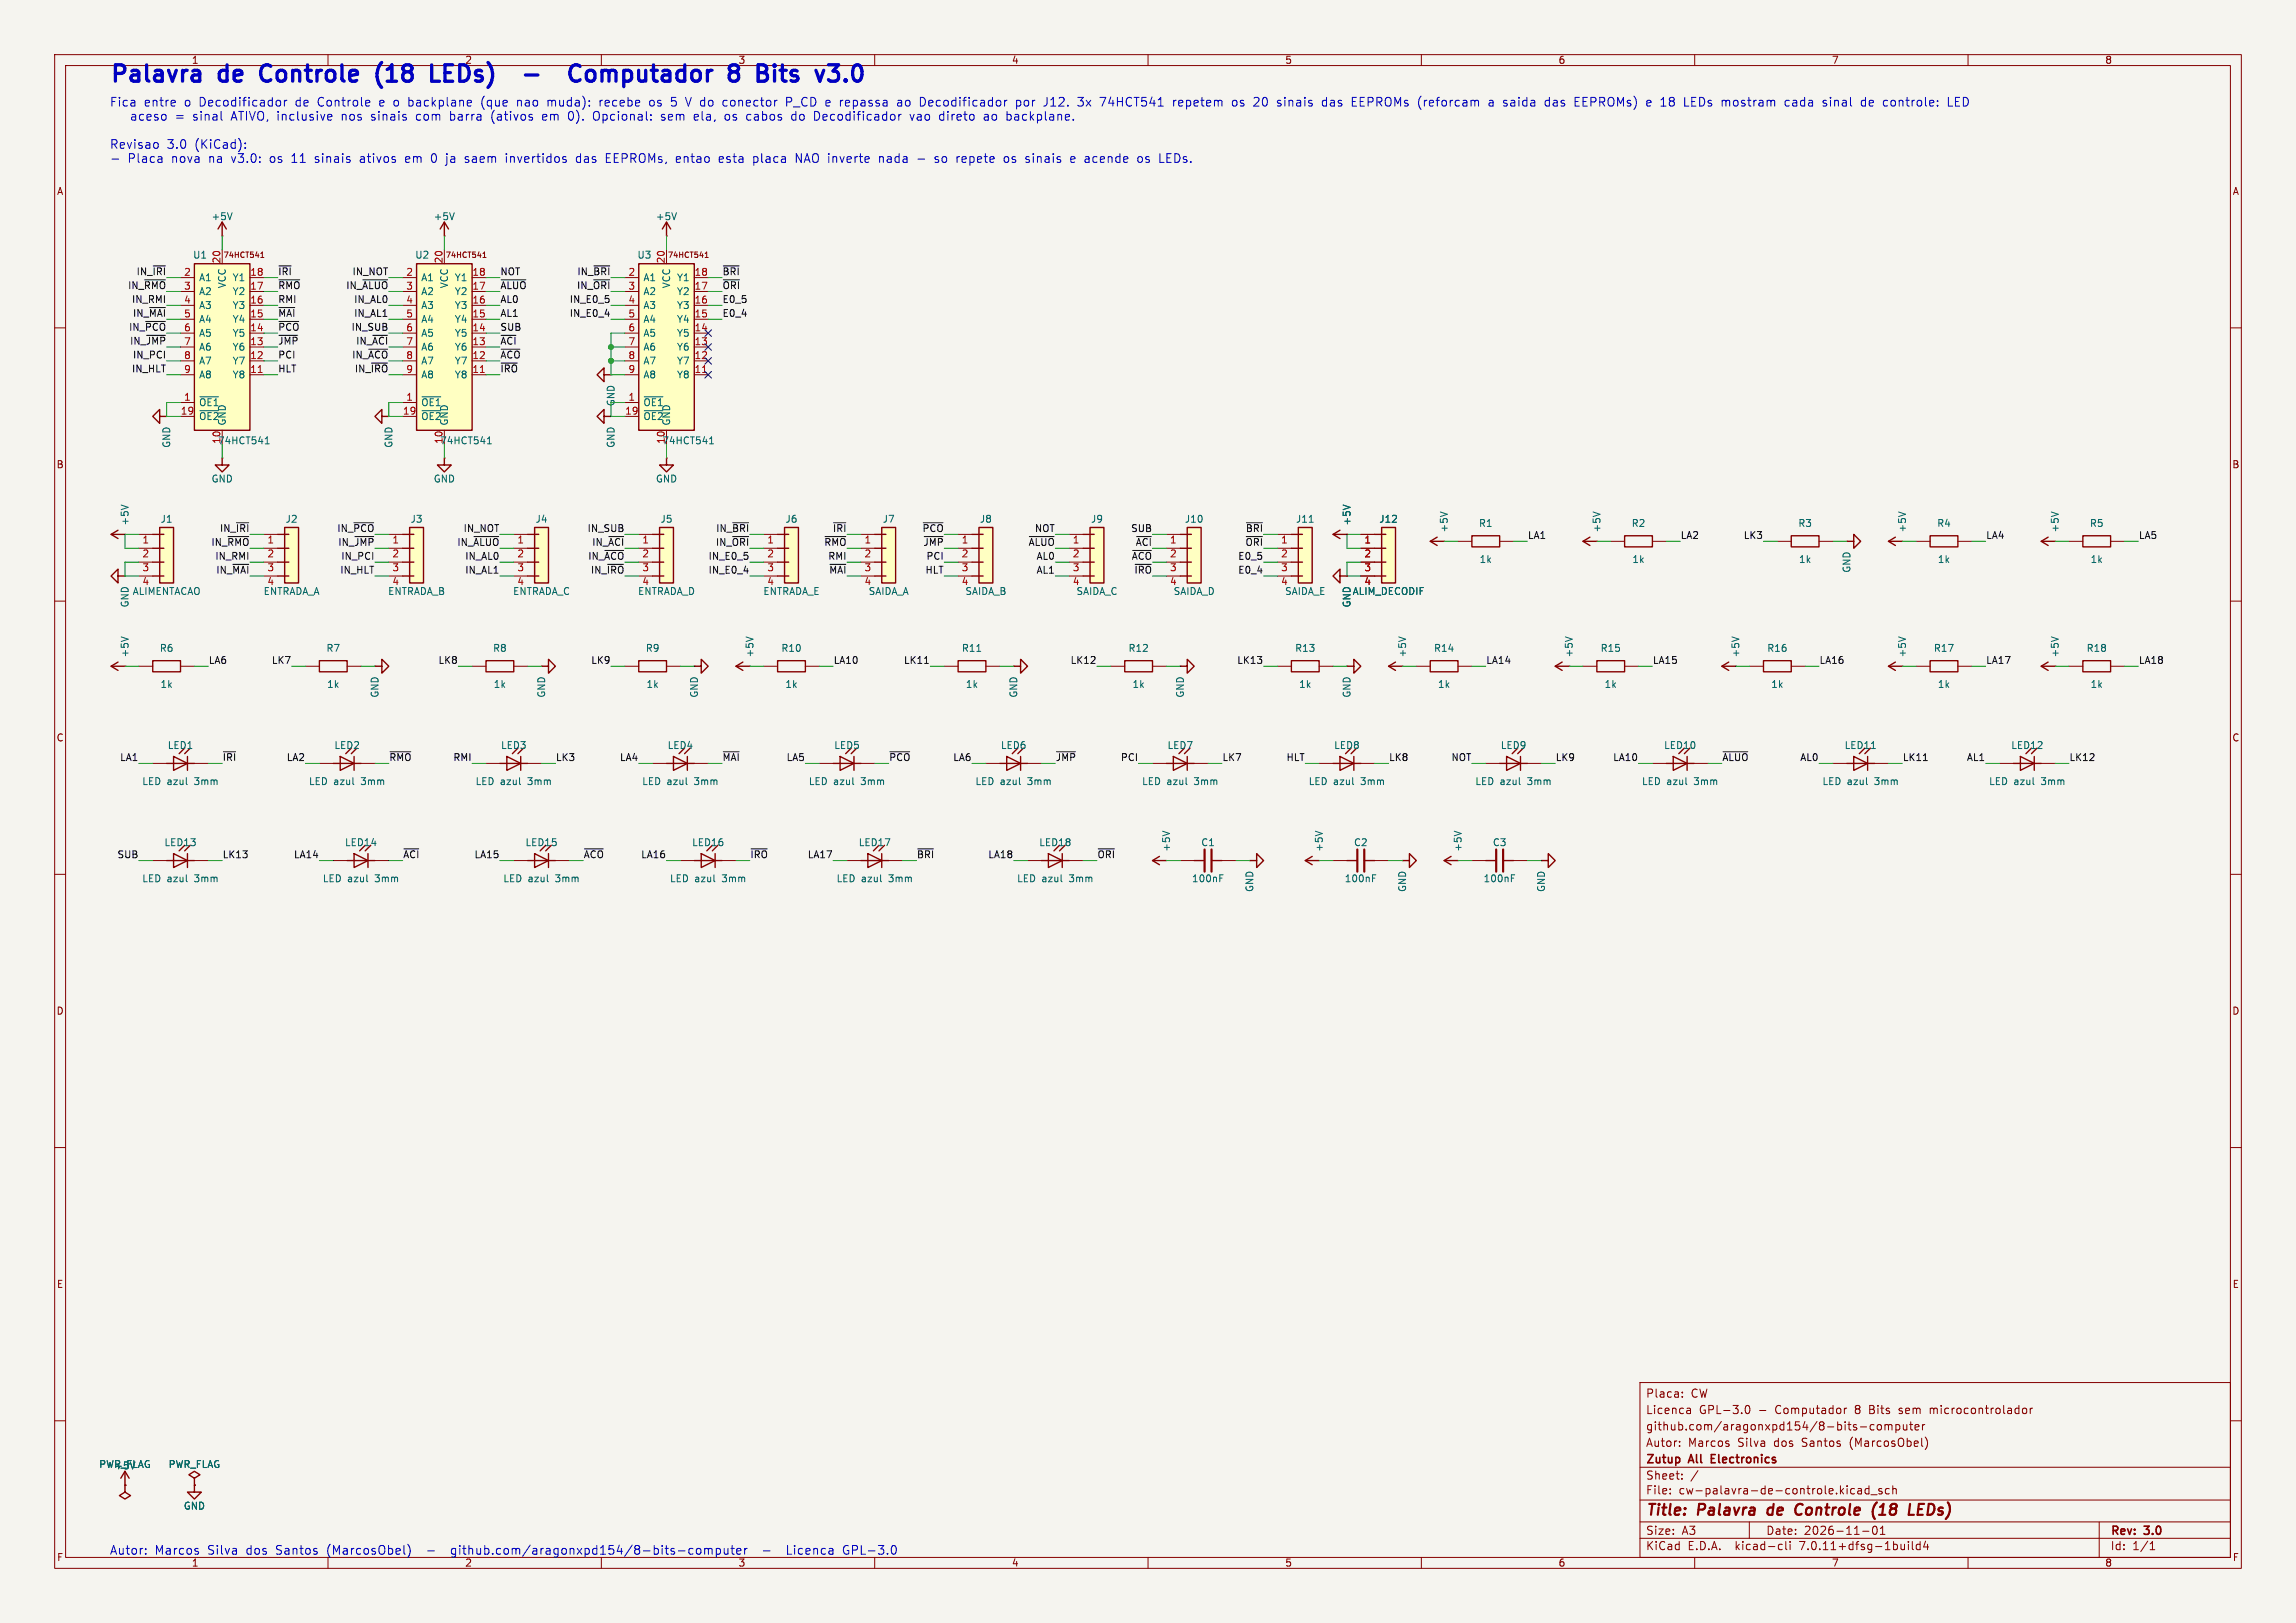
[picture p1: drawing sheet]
<svg xmlns="http://www.w3.org/2000/svg" width="420mm" height="297mm" viewBox="0 0 420 297" stroke-linecap="round" stroke-linejoin="round" font-family="sans-serif">
<defs><g id="words">
<g font-size="4.2" fill="#0000c2">
<text x="20" y="16.6">Palavra</text>
<text x="40.3" y="16.6">de</text>
<text x="49.1" y="16.6">Controle</text>
<text x="71.5" y="16.6">(18</text>
<text x="82.7" y="16.6">LEDs)</text>
<text x="112.9" y="16.6">Computador</text>
<text x="143.2" y="16.6">8</text>
<text x="149.6" y="16.6">Bits</text>
</g>
<g font-size="2.8" fill="#840000">
<text x="301" y="277.9">Title:</text>
<text x="310.6" y="277.9">Palavra</text>
<text x="324.2" y="277.9">de</text>
<text x="330.1" y="277.9">Controle</text>
<text x="344.9" y="277.9">(18</text>
<text x="352.4" y="277.9">LEDs)</text>
</g>
<g font-size="2.2" fill="#0000c2">
<text x="20" y="19.8">Fica</text>
<text x="24.1" y="22.4">aceso</text>
<text x="26.3" y="19.8">entre</text>
<text x="32.4" y="22.4">=</text>
<text x="33.8" y="19.8">o</text>
<text x="35.7" y="22.4">sinal</text>
<text x="36.6" y="19.8">Decodificador</text>
<text x="42.8" y="22.4">ATIVO, inclusive</text>
<text x="54.3" y="19.8">de</text>
<text x="58.5" y="19.8">Controle</text>
<text x="63.2" y="22.4">nos</text>
<text x="68.8" y="22.4">sinais</text>
<text x="69.9" y="19.8">e o</text>
<text x="75.4" y="19.8">backplane</text>
<text x="77.1" y="22.4">com</text>
<text x="83.5" y="22.4">barra</text>
<text x="88.9" y="19.8">(que</text>
<text x="91.1" y="22.4">(ativos</text>
<text x="95.6" y="19.8">nao</text>
<text x="100.6" y="22.4">em</text>
<text x="101.3" y="19.8">muda):</text>
<text x="105.5" y="22.4">0).</text>
<text x="110.2" y="22.4">Opcional:</text>
<text x="110.9" y="19.8">recebe</text>
<text x="120.2" y="19.8">os</text>
<text x="122.8" y="22.4">sem</text>
<text x="124.3" y="19.8">5</text>
<text x="127.2" y="19.8">V do</text>
<text x="128.9" y="22.4">ela,</text>
<text x="134.2" y="19.8">conector</text>
<text x="134.7" y="22.4">os</text>
<text x="138.8" y="22.4">cabos</text>
<text x="145.9" y="19.8">P_CD e repassa</text>
<text x="147.2" y="22.4">do</text>
<text x="151.4" y="22.4">Decodificador</text>
<text x="166.7" y="19.8">ao</text>
<text x="169.1" y="22.4">vao</text>
<text x="170.9" y="19.8">Decodificador</text>
<text x="174.6" y="22.4">direto</text>
<text x="182.9" y="22.4">ao</text>
<text x="187.2" y="22.4">backplane.</text>
<text x="188.6" y="19.8">por</text>
<text x="193.9" y="19.8">J12.</text>
<text x="200.3" y="19.8">3x</text>
<text x="204.4" y="19.8">74HCT541</text>
<text x="217.9" y="19.8">repetem</text>
<text x="228.9" y="19.8">os</text>
<text x="233" y="19.8">20</text>
<text x="237.4" y="19.8">sinais</text>
<text x="245.7" y="19.8">das</text>
<text x="251.3" y="19.8">EEPROMs (reforcam</text>
<text x="276.6" y="19.8">a</text>
<text x="279.4" y="19.8">saida</text>
<text x="287.2" y="19.8">das</text>
<text x="292.7" y="19.8">EEPROMs)</text>
<text x="306" y="19.8">e 18</text>
<text x="313.2" y="19.8">LEDs mostram</text>
<text x="331.9" y="19.8">cada</text>
<text x="339" y="19.8">sinal</text>
<text x="346.1" y="19.8">de</text>
<text x="350.3" y="19.8">controle:</text>
<text x="20" y="27.5">Revisao</text>
<text x="30.5" y="27.5">3.0</text>
<text x="35.7" y="27.5">(KiCad):</text>
<text x="23.3" y="30.1">Placa</text>
<text x="31.4" y="30.1">nova</text>
<text x="38.3" y="30.1">na</text>
<text x="42.6" y="30.1">v3.0:</text>
<text x="49.7" y="30.1">os</text>
<text x="53.8" y="30.1">11</text>
<text x="58.2" y="30.1">sinais</text>
<text x="66.6" y="30.1">ativos</text>
<text x="75" y="30.1">em</text>
<text x="79.9" y="30.1">0</text>
<text x="82.8" y="30.1">ja</text>
<text x="86.3" y="30.1">saem</text>
<text x="93.9" y="30.1">invertidos</text>
<text x="106.9" y="30.1">das</text>
<text x="112.5" y="30.1">EEPROMs,</text>
<text x="125.5" y="30.1">entao</text>
<text x="133.5" y="30.1">esta</text>
<text x="139.9" y="30.1">placa</text>
<text x="147.8" y="30.1">NAO inverte</text>
<text x="163.3" y="30.1">nada</text>
<text x="170.4" y="30.1">-</text>
<text x="173.8" y="30.1">so</text>
<text x="177.9" y="30.1">repete</text>
<text x="186.7" y="30.1">os</text>
<text x="190.8" y="30.1">sinais</text>
<text x="199.2" y="30.1">e acende</text>
<text x="211.7" y="30.1">os</text>
<text x="215.8" y="30.1">LEDs.</text>
<text x="20" y="284.8">Autor:</text>
<text x="28.3" y="284.8">Marcos</text>
<text x="38" y="284.8">Silva</text>
<text x="45.2" y="284.8">dos</text>
<text x="50.7" y="284.8">Santos</text>
<text x="60.2" y="284.8">(MarcosObel)</text>
<text x="83.4" y="284.8">github.com/aragonxpd154/8-bits-computer</text>
<text x="145.4" y="284.8">Licenca</text>
<text x="155.8" y="284.8">GPL-3.0</text>
</g>
<g font-size="2.1" fill="#840000">
<text x="301" y="256">Placa:</text>
<text x="309.3" y="256">CW</text>
<text x="301" y="262">github.com/aragonxpd154/8-bits-computer</text>
<text x="301" y="259">Licenca</text>
<text x="310.8" y="259">GPL-3.0</text>
<text x="324.9" y="259">Computador</text>
<text x="339.6" y="259">8</text>
<text x="342.3" y="259">Bits</text>
<text x="347.9" y="259">sem</text>
<text x="353.7" y="259">microcontrolador</text>
<text x="301" y="268.2">Zutup</text>
<text x="301" y="265">Autor:</text>
<text x="308.8" y="265">Marcos</text>
<text x="309.1" y="268.2">All</text>
<text x="313.7" y="268.2">Electronics</text>
<text x="317.9" y="265">Silva</text>
<text x="324.7" y="265">dos</text>
<text x="329.9" y="265">Santos</text>
<text x="338.8" y="265">(MarcosObel)</text>
<text x="301" y="273.7">File:</text>
<text x="301" y="271">Sheet:</text>
<text x="307.1" y="273.7">cw-palavra-de-controle.kicad_sch</text>
<text x="301" y="281.1">Size:</text>
<text x="307.6" y="281.1">A3</text>
<text x="323" y="281.1">Date:</text>
<text x="330" y="281.1">2026-11-01</text>
<text x="386" y="281.3">Rev:</text>
<text x="392.4" y="281.3">3.0</text>
<text x="301" y="283.9">KiCad</text>
<text x="308.7" y="283.9">E.D.A.</text>
<text x="317.6" y="283.9">kicad-cli</text>
<text x="329.5" y="283.9">7.0.11+dfsg-1build4</text>
<text x="386" y="283.9">Id:</text>
<text x="390.1" y="283.9">1/1</text>
</g>
<g font-size="1.8" fill="#840000">
<text x="35" y="11.9">1</text>
<text x="185" y="11.9">4</text>
<text x="235" y="11.9">5</text>
<text x="285" y="11.9">6</text>
<text x="335" y="11.9">7</text>
<text x="385" y="11.9">8</text>
<text x="10.3" y="35.9">A</text>
<text x="408.3" y="35.9">A</text>
<text x="10.3" y="85.9">B</text>
<text x="408.2" y="85.9">B</text>
<text x="10.3" y="135.9">C</text>
<text x="408.2" y="135.9">C</text>
<text x="10.3" y="185.9">D</text>
<text x="408.2" y="185.9">D</text>
<text x="10.3" y="235.9">E</text>
<text x="408.3" y="235.9">E</text>
<text x="10.3" y="285.9">F</text>
<text x="35" y="286.9">1</text>
<text x="85" y="286.9">2</text>
<text x="135" y="286.9">3</text>
<text x="185" y="286.9">4</text>
<text x="235" y="286.9">5</text>
<text x="285" y="286.9">6</text>
<text x="335" y="286.9">7</text>
<text x="385" y="286.9">8</text>
<text x="408.3" y="285.9">F</text>
</g>
<g font-size="1.8" fill="#0000c2">
<text x="85" y="11.9">2</text>
<text x="135" y="11.9">3</text>
</g>
<g font-size="1.8" fill="#006464">
<text x="38.6" y="40.5">+5V</text>
<text x="79.2" y="40.5">+5V</text>
<text x="119.9" y="40.5">+5V</text>
<text x="35.2" y="47.5">U1</text>
<text x="75.9" y="47.5">U2</text>
<text x="116.5" y="47.5">U3</text>
<text x="36.3" y="51.7">A1</text>
<text x="41.5" y="52.9" transform="rotate(-90 41.5 52.9)">VCC</text>
<text x="42.5" y="51.7">Y1</text>
<text x="77" y="51.7">A1</text>
<text x="82.1" y="52.9" transform="rotate(-90 82.1 52.9)">VCC</text>
<text x="83.1" y="51.7">Y1</text>
<text x="117.6" y="51.7">A1</text>
<text x="122.8" y="52.9" transform="rotate(-90 122.8 52.9)">VCC</text>
<text x="123.7" y="51.7">Y1</text>
<text x="36.3" y="54.2">A2</text>
<text x="36.3" y="56.7">A3</text>
<text x="36.3" y="59.3">A4</text>
<text x="42.5" y="59.3">Y4</text>
<text x="42.5" y="56.7">Y3</text>
<text x="42.5" y="54.2">Y2</text>
<text x="77" y="54.2">A2</text>
<text x="77" y="56.7">A3</text>
<text x="77" y="59.3">A4</text>
<text x="83.1" y="59.3">Y4</text>
<text x="83.1" y="56.7">Y3</text>
<text x="83.1" y="54.2">Y2</text>
<text x="117.6" y="54.2">A2</text>
<text x="117.6" y="56.7">A3</text>
<text x="117.6" y="59.3">A4</text>
<text x="123.7" y="59.3">Y4</text>
<text x="123.7" y="56.7">Y3</text>
<text x="123.7" y="54.2">Y2</text>
<text x="36.3" y="61.8">A5</text>
<text x="36.3" y="64.4">A6</text>
<text x="42.5" y="64.4">Y6</text>
<text x="42.5" y="61.8">Y5</text>
<text x="77" y="61.8">A5</text>
<text x="77" y="64.4">A6</text>
<text x="83.1" y="64.4">Y6</text>
<text x="83.1" y="61.8">Y5</text>
<text x="117.6" y="61.8">A5</text>
<text x="117.6" y="64.4">A6</text>
<text x="123.7" y="64.4">Y6</text>
<text x="123.7" y="61.8">Y5</text>
<text x="36.3" y="66.9">A7</text>
<text x="36.3" y="69.4">A8</text>
<text x="42.5" y="69.4">Y8</text>
<text x="42.5" y="66.9">Y7</text>
<text x="77" y="66.9">A7</text>
<text x="77" y="69.4">A8</text>
<text x="83.1" y="69.4">Y8</text>
<text x="83.1" y="66.9">Y7</text>
<text x="117.6" y="66.9">A7</text>
<text x="117.6" y="69.4">A8</text>
<text x="123.7" y="69.4">Y8</text>
<text x="123.7" y="66.9">Y7</text>
<text x="36.3" y="74.5">~{OE1}</text>
<text x="36.3" y="77.1">~{OE2}</text>
<text x="41.5" y="78" transform="rotate(-90 41.5 78)">GND</text>
<text x="77" y="74.5">~{OE1}</text>
<text x="77" y="77.1">~{OE2}</text>
<text x="82.1" y="78" transform="rotate(-90 82.1 78)">GND</text>
<text x="112.6" y="74.4" transform="rotate(-90 112.6 74.4)">GND</text>
<text x="117.6" y="74.5">~{OE1}</text>
<text x="117.6" y="77.1">~{OE2}</text>
<text x="122.8" y="78" transform="rotate(-90 122.8 78)">GND</text>
<text x="31.3" y="82" transform="rotate(-90 31.3 82)">GND</text>
<text x="39.8" y="81.5">74HCT541</text>
<text x="40.4" y="81.3" transform="rotate(-90 40.4 81.3)">10</text>
<text x="72" y="82" transform="rotate(-90 72 82)">GND</text>
<text x="80.4" y="81.5">74HCT541</text>
<text x="81" y="81.3" transform="rotate(-90 81 81.3)">10</text>
<text x="112.6" y="82" transform="rotate(-90 112.6 82)">GND</text>
<text x="121.1" y="81.5">74HCT541</text>
<text x="121.7" y="81.3" transform="rotate(-90 121.7 81.3)">10</text>
<text x="38.6" y="88.5">GND</text>
<text x="79.2" y="88.5">GND</text>
<text x="119.9" y="88.5">GND</text>
<text x="29.3" y="95.9">J1</text>
<text x="52.1" y="95.9">J2</text>
<text x="75" y="95.9">J3</text>
<text x="97.9" y="95.9">J4</text>
<text x="120.7" y="95.9">J5</text>
<text x="143.6" y="95.9">J6</text>
<text x="161.4" y="95.9">J7</text>
<text x="179.1" y="95.9">J8</text>
<text x="199.5" y="95.9">J9</text>
<text x="216.6" y="95.9">J10</text>
<text x="237" y="95.9">J11</text>
<text x="252.2" y="95.9">J12</text>
<text x="23.7" y="96.3" transform="rotate(-90 23.7 96.3)">+5V</text>
<text x="247.2" y="96.3" transform="rotate(-90 247.2 96.3)">+5V</text>
<text x="265" y="97.5" transform="rotate(-90 265 97.5)">+5V</text>
<text x="270.4" y="96.6">R1</text>
<text x="293" y="97.5" transform="rotate(-90 293 97.5)">+5V</text>
<text x="298.4" y="96.6">R2</text>
<text x="328.9" y="96.6">R3</text>
<text x="348.8" y="97.5" transform="rotate(-90 348.8 97.5)">+5V</text>
<text x="354.3" y="96.6">R4</text>
<text x="376.8" y="97.5" transform="rotate(-90 376.8 97.5)">+5V</text>
<text x="382.2" y="96.6">R5</text>
<text x="48.8" y="107.4">4</text>
<text x="71.7" y="107.4">4</text>
<text x="94.5" y="107.4">4</text>
<text x="117.4" y="107.4">4</text>
<text x="140.3" y="107.4">4</text>
<text x="158" y="107.4">4</text>
<text x="175.8" y="107.4">4</text>
<text x="196.1" y="107.4">4</text>
<text x="213.9" y="107.4">4</text>
<text x="234.2" y="107.4">4</text>
<text x="270.6" y="103.2">1k</text>
<text x="298.5" y="103.2">1k</text>
<text x="329" y="103.2">1k</text>
<text x="338.7" y="104.9" transform="rotate(-90 338.7 104.9)">GND</text>
<text x="354.4" y="103.2">1k</text>
<text x="382.3" y="103.2">1k</text>
<text x="23.7" y="111.3" transform="rotate(-90 23.7 111.3)">GND</text>
<text x="24.2" y="109.1">ALIMENTACAO</text>
<text x="48.1" y="109.1">ENTRADA_A</text>
<text x="70.9" y="109.1">ENTRADA_B</text>
<text x="93.8" y="109.1">ENTRADA_C</text>
<text x="116.6" y="109.1">ENTRADA_D</text>
<text x="139.5" y="109.1">ENTRADA_E</text>
<text x="158.8" y="109.1">SAIDA_A</text>
<text x="176.5" y="109.1">SAIDA_B</text>
<text x="196.8" y="109.1">SAIDA_C</text>
<text x="214.6" y="109.1">SAIDA_D</text>
<text x="235" y="109.1">SAIDA_E</text>
<text x="247.2" y="111.3" transform="rotate(-90 247.2 111.3)">GND</text>
<text x="247.3" y="109.1">ALIM_DECODIF</text>
<text x="29.1" y="119.5">R6</text>
<text x="59.6" y="119.5">R7</text>
<text x="90.1" y="119.5">R8</text>
<text x="118" y="119.5">R9</text>
<text x="142.8" y="119.5">R10</text>
<text x="175.9" y="119.5">R11</text>
<text x="206.3" y="119.5">R12</text>
<text x="236.8" y="119.5">R13</text>
<text x="262.2" y="119.5">R14</text>
<text x="292.7" y="119.5">R15</text>
<text x="323.2" y="119.5">R16</text>
<text x="353.7" y="119.5">R17</text>
<text x="381.6" y="119.5">R18</text>
<text x="23.7" y="120.4" transform="rotate(-90 23.7 120.4)">+5V</text>
<text x="138" y="120.4" transform="rotate(-90 138 120.4)">+5V</text>
<text x="257.4" y="120.4" transform="rotate(-90 257.4 120.4)">+5V</text>
<text x="287.9" y="120.4" transform="rotate(-90 287.9 120.4)">+5V</text>
<text x="318.4" y="120.4" transform="rotate(-90 318.4 120.4)">+5V</text>
<text x="348.8" y="120.4" transform="rotate(-90 348.8 120.4)">+5V</text>
<text x="376.8" y="120.4" transform="rotate(-90 376.8 120.4)">+5V</text>
<text x="29.3" y="126.1">1k</text>
<text x="59.7" y="126.1">1k</text>
<text x="69.4" y="127.8" transform="rotate(-90 69.4 127.8)">GND</text>
<text x="90.2" y="126.1">1k</text>
<text x="99.9" y="127.8" transform="rotate(-90 99.9 127.8)">GND</text>
<text x="118.2" y="126.1">1k</text>
<text x="127.9" y="127.8" transform="rotate(-90 127.9 127.8)">GND</text>
<text x="143.6" y="126.1">1k</text>
<text x="176.6" y="126.1">1k</text>
<text x="186.3" y="127.8" transform="rotate(-90 186.3 127.8)">GND</text>
<text x="207.1" y="126.1">1k</text>
<text x="216.8" y="127.8" transform="rotate(-90 216.8 127.8)">GND</text>
<text x="237.5" y="126.1">1k</text>
<text x="247.2" y="127.8" transform="rotate(-90 247.2 127.8)">GND</text>
<text x="262.9" y="126.1">1k</text>
<text x="293.4" y="126.1">1k</text>
<text x="323.9" y="126.1">1k</text>
<text x="354.4" y="126.1">1k</text>
<text x="382.3" y="126.1">1k</text>
<text x="30.6" y="137.3">LED1</text>
<text x="61.1" y="137.3">LED2</text>
<text x="91.5" y="137.3">LED3</text>
<text x="122" y="137.3">LED4</text>
<text x="152.5" y="137.3">LED5</text>
<text x="183" y="137.3">LED6</text>
<text x="213.5" y="137.3">LED7</text>
<text x="243.9" y="137.3">LED8</text>
<text x="274.4" y="137.3">LED9</text>
<text x="304.3" y="137.3">LED10</text>
<text x="337.3" y="137.3">LED11</text>
<text x="367.8" y="137.3">LED12</text>
<text x="25.9" y="143.9">LED azul</text>
<text x="35.7" y="143.9">3mm</text>
<text x="56.4" y="143.9">LED azul</text>
<text x="66.2" y="143.9">3mm</text>
<text x="86.9" y="143.9">LED azul</text>
<text x="96.7" y="143.9">3mm</text>
<text x="117.4" y="143.9">LED azul</text>
<text x="127.2" y="143.9">3mm</text>
<text x="147.9" y="143.9">LED azul</text>
<text x="157.6" y="143.9">3mm</text>
<text x="178.3" y="143.9">LED azul</text>
<text x="188.1" y="143.9">3mm</text>
<text x="208.8" y="143.9">LED azul</text>
<text x="218.6" y="143.9">3mm</text>
<text x="239.3" y="143.9">LED azul</text>
<text x="249.1" y="143.9">3mm</text>
<text x="269.8" y="143.9">LED azul</text>
<text x="279.6" y="143.9">3mm</text>
<text x="300.3" y="143.9">LED azul</text>
<text x="310" y="143.9">3mm</text>
<text x="333.3" y="143.9">LED azul</text>
<text x="343.1" y="143.9">3mm</text>
<text x="363.8" y="143.9">LED azul</text>
<text x="373.5" y="143.9">3mm</text>
<text x="30" y="155">LED13</text>
<text x="63" y="155">LED14</text>
<text x="96" y="155">LED15</text>
<text x="126.5" y="155">LED16</text>
<text x="157" y="155">LED17</text>
<text x="190" y="155">LED18</text>
<text x="214.2" y="156" transform="rotate(-90 214.2 156)">+5V</text>
<text x="219.6" y="155">C1</text>
<text x="242.2" y="156" transform="rotate(-90 242.2 156)">+5V</text>
<text x="247.6" y="155">C2</text>
<text x="267.6" y="156" transform="rotate(-90 267.6 156)">+5V</text>
<text x="273" y="155">C3</text>
<text x="25.9" y="161.6">LED azul</text>
<text x="35.7" y="161.6">3mm</text>
<text x="59" y="161.6">LED azul</text>
<text x="68.7" y="161.6">3mm</text>
<text x="92" y="161.6">LED azul</text>
<text x="101.8" y="161.6">3mm</text>
<text x="122.5" y="161.6">LED azul</text>
<text x="132.2" y="161.6">3mm</text>
<text x="152.9" y="161.6">LED azul</text>
<text x="162.7" y="161.6">3mm</text>
<text x="186" y="161.6">LED azul</text>
<text x="195.7" y="161.6">3mm</text>
<text x="217.9" y="161.6">100nF</text>
<text x="245.9" y="161.6">100nF</text>
<text x="271.3" y="161.6">100nF</text>
<text x="229.5" y="163.3" transform="rotate(-90 229.5 163.3)">GND</text>
<text x="257.4" y="163.3" transform="rotate(-90 257.4 163.3)">GND</text>
<text x="282.8" y="163.3" transform="rotate(-90 282.8 163.3)">GND</text>
<text x="18" y="268.8">PWR_FLAG</text>
<text x="20.8" y="269.1">+5V</text>
<text x="30.7" y="268.8">PWR_FLAG</text>
<text x="33.5" y="276.5">GND</text>
</g>
<g font-size="1.8" fill="#009600">
<text x="23.3" y="53">IN_~{RMO} 3</text>
<text x="63.2" y="53">IN_~{ALUO} 3</text>
<text x="64.3" y="65.7">IN_~{ACO} 8</text>
<text x="38.6" y="100">IN_~{RMO} 1</text>
<text x="83.6" y="100">IN_~{ALUO} 1</text>
<text x="150.7" y="100">~{RMO} 1</text>
<text x="188.1" y="100">~{ALUO} 1</text>
<text x="207.7" y="100">~{ACI} 1</text>
<text x="227.7" y="100">~{ORI} 1</text>
<text x="107.5" y="102.5">IN_~{ACO} 2</text>
<text x="151.6" y="105.1">~{MAI} 3</text>
<text x="206.9" y="102.5">~{ACO} 2</text>
<text x="207.4" y="105.1">~{IRO} 3</text>
</g>
<g font-size="1.8" fill="#0f0f0f">
<text x="24.9" y="50.5">IN_~{IRI}</text>
<text x="50.8" y="50.5">~{IRI}</text>
<text x="50.8" y="53">~{RMO}</text>
<text x="64.4" y="50.5">IN_NOT</text>
<text x="91.4" y="50.5">NOT</text>
<text x="91.4" y="53">~{ALUO}</text>
<text x="105.4" y="53">IN_~{ORI}</text>
<text x="105.5" y="50.5">IN_~{BRI}</text>
<text x="132.1" y="53">~{ORI}</text>
<text x="132.1" y="50.5">~{BRI}</text>
<text x="24" y="55.5">IN_RMI</text>
<text x="24.2" y="58.1">IN_~{MAI}</text>
<text x="50.8" y="55.5">RMI</text>
<text x="50.8" y="58.1">~{MAI}</text>
<text x="64.7" y="55.5">IN_AL0</text>
<text x="64.7" y="58.1">IN_AL1</text>
<text x="91.4" y="55.5">AL0</text>
<text x="91.4" y="58.1">AL1</text>
<text x="104.1" y="55.5">IN_E0_5</text>
<text x="104.1" y="58.1">IN_E0_4</text>
<text x="132.1" y="55.5">E0_5</text>
<text x="132.1" y="58.1">E0_4</text>
<text x="23.5" y="60.6">IN_~{PCO}</text>
<text x="23.7" y="63.2">IN_~{JMP}</text>
<text x="24.2" y="65.7">IN_PCI</text>
<text x="50.8" y="65.7">PCI</text>
<text x="50.8" y="60.6">~{PCO}</text>
<text x="50.8" y="63.2">~{JMP}</text>
<text x="64.2" y="60.6">IN_SUB</text>
<text x="65.1" y="63.2">IN_~{ACI}</text>
<text x="91.4" y="60.6">SUB</text>
<text x="91.4" y="63.2">~{ACI}</text>
<text x="91.4" y="65.7">~{ACO}</text>
<text x="24" y="68.2">IN_HLT</text>
<text x="50.8" y="68.2">HLT</text>
<text x="64.8" y="68.2">IN_~{IRO}</text>
<text x="91.4" y="68.2">~{IRO}</text>
<text x="40.1" y="97.4">IN_~{IRI}</text>
<text x="61.6" y="97.4">IN_~{PCO}</text>
<text x="61.8" y="100">IN_~{JMP}</text>
<text x="84.7" y="97.4">IN_NOT</text>
<text x="107.4" y="97.4">IN_SUB</text>
<text x="108.2" y="100">IN_~{ACI}</text>
<text x="130.8" y="100">IN_~{ORI}</text>
<text x="130.9" y="97.4">IN_~{BRI}</text>
<text x="152.3" y="97.4">~{IRI}</text>
<text x="168.6" y="97.4">~{PCO}</text>
<text x="168.8" y="100">~{JMP}</text>
<text x="189.2" y="97.4">NOT</text>
<text x="206.8" y="97.4">SUB</text>
<text x="227.8" y="97.4">~{BRI}</text>
<text x="279.4" y="98.7">LA1</text>
<text x="307.3" y="98.7">LA2</text>
<text x="318.9" y="98.7">LK3</text>
<text x="363.2" y="98.7">LA4</text>
<text x="391.2" y="98.7">LA5</text>
<text x="39.3" y="102.5">IN_RMI</text>
<text x="39.5" y="105.1">IN_~{MAI}</text>
<text x="62.1" y="105.1">IN_HLT</text>
<text x="62.3" y="102.5">IN_PCI</text>
<text x="85" y="102.5">IN_AL0</text>
<text x="85" y="105.1">IN_AL1</text>
<text x="108" y="105.1">IN_~{IRO}</text>
<text x="129.5" y="105.1">IN_E0_4</text>
<text x="129.5" y="102.5">IN_E0_5</text>
<text x="151.4" y="102.5">RMI</text>
<text x="169.2" y="105.1">HLT</text>
<text x="169.4" y="102.5">PCI</text>
<text x="189.5" y="102.5">AL0</text>
<text x="189.5" y="105.1">AL1</text>
<text x="226.4" y="105.1">E0_4</text>
<text x="226.4" y="102.5">E0_5</text>
<text x="38.1" y="121.6">LA6</text>
<text x="49.6" y="121.6">LK7</text>
<text x="80.1" y="121.6">LK8</text>
<text x="108" y="121.6">LK9</text>
<text x="152.4" y="121.6">LA10</text>
<text x="165.3" y="121.6">LK11</text>
<text x="195.7" y="121.6">LK12</text>
<text x="226.2" y="121.6">LK13</text>
<text x="271.8" y="121.6">LA14</text>
<text x="302.3" y="121.6">LA15</text>
<text x="332.7" y="121.6">LA16</text>
<text x="363.2" y="121.6">LA17</text>
<text x="391.2" y="121.6">LA18</text>
<text x="21.9" y="139.4">LA1</text>
<text x="40.6" y="139.4">~{IRI}</text>
<text x="52.4" y="139.4">LA2</text>
<text x="71.1" y="139.4">~{RMO}</text>
<text x="82.8" y="139.4">RMI</text>
<text x="101.6" y="139.4">LK3</text>
<text x="113.3" y="139.4">LA4</text>
<text x="132.1" y="139.4">~{MAI}</text>
<text x="143.8" y="139.4">LA5</text>
<text x="162.6" y="139.4">~{PCO}</text>
<text x="174.3" y="139.4">LA6</text>
<text x="193" y="139.4">~{JMP}</text>
<text x="204.9" y="139.4">PCI</text>
<text x="223.5" y="139.4">LK7</text>
<text x="235.2" y="139.4">HLT</text>
<text x="254" y="139.4">LK8</text>
<text x="265.4" y="139.4">NOT</text>
<text x="284.5" y="139.4">LK9</text>
<text x="295" y="139.4">LA10</text>
<text x="315" y="139.4">~{ALUO}</text>
<text x="329.2" y="139.4">AL0</text>
<text x="348" y="139.4">LK11</text>
<text x="359.7" y="139.4">AL1</text>
<text x="378.5" y="139.4">LK12</text>
<text x="21.4" y="157.1">SUB</text>
<text x="40.6" y="157.1">LK13</text>
<text x="53.7" y="157.1">LA14</text>
<text x="73.7" y="157.1">~{ACI}</text>
<text x="86.7" y="157.1">LA15</text>
<text x="106.7" y="157.1">~{ACO}</text>
<text x="117.2" y="157.1">LA16</text>
<text x="137.2" y="157.1">~{IRO}</text>
<text x="147.7" y="157.1">LA17</text>
<text x="167.6" y="157.1">~{BRI}</text>
<text x="180.7" y="157.1">LA18</text>
<text x="200.7" y="157.1">~{ORI}</text>
</g>
<g font-size="1.8" fill="#a90000">
<text x="33.6" y="50.5">2</text>
<text x="40.4" y="48.3" transform="rotate(-90 40.4 48.3)">20</text>
<text x="45.7" y="53.1">17</text>
<text x="45.7" y="50.5">18</text>
<text x="74.2" y="50.5">2</text>
<text x="81" y="48.3" transform="rotate(-90 81 48.3)">20</text>
<text x="86.3" y="53.1">17</text>
<text x="86.3" y="50.5">18</text>
<text x="114.9" y="50.5">2</text>
<text x="114.9" y="53.1">3</text>
<text x="121.7" y="48.3" transform="rotate(-90 121.7 48.3)">20</text>
<text x="127" y="53.1">17</text>
<text x="127" y="50.5">18</text>
<text x="33.6" y="55.6">4</text>
<text x="33.6" y="58.2">5</text>
<text x="45.7" y="58.2">15</text>
<text x="45.7" y="55.6">16</text>
<text x="74.2" y="55.6">4</text>
<text x="74.2" y="58.2">5</text>
<text x="86.3" y="58.2">15</text>
<text x="86.3" y="55.6">16</text>
<text x="114.9" y="55.6">4</text>
<text x="114.9" y="58.2">5</text>
<text x="127" y="58.2">15</text>
<text x="127" y="55.6">16</text>
<text x="33.6" y="60.7">6</text>
<text x="33.6" y="63.2">7</text>
<text x="33.6" y="65.8">8</text>
<text x="45.7" y="65.8">12</text>
<text x="45.7" y="63.2">13</text>
<text x="45.7" y="60.7">14</text>
<text x="74.2" y="60.7">6</text>
<text x="74.2" y="63.2">7</text>
<text x="86.3" y="65.8">12</text>
<text x="86.3" y="63.2">13</text>
<text x="86.3" y="60.7">14</text>
<text x="114.9" y="60.7">6</text>
<text x="114.9" y="63.2">7</text>
<text x="114.9" y="65.8">8</text>
<text x="127" y="65.8">12</text>
<text x="127" y="63.2">13</text>
<text x="127" y="60.7">14</text>
<text x="33.6" y="68.3">9</text>
<text x="45.7" y="68.3">11</text>
<text x="74.2" y="68.3">9</text>
<text x="86.3" y="68.3">11</text>
<text x="114.9" y="68.3">9</text>
<text x="127" y="68.3">11</text>
<text x="33" y="75.9">19</text>
<text x="33.6" y="73.4">1</text>
<text x="73.6" y="75.9">19</text>
<text x="74.2" y="73.4">1</text>
<text x="114.3" y="75.9">19</text>
<text x="114.9" y="73.4">1</text>
<text x="26" y="99.8">1</text>
<text x="71.7" y="99.8">1</text>
<text x="117.4" y="99.8">1</text>
<text x="140.3" y="99.8">1</text>
<text x="175.8" y="99.8">1</text>
<text x="249.5" y="99.8">1</text>
<text x="26" y="102.3">2</text>
<text x="26" y="104.9">3</text>
<text x="26" y="107.4">4</text>
<text x="48.8" y="102.3">2</text>
<text x="48.8" y="104.9">3</text>
<text x="71.7" y="102.3">2</text>
<text x="71.7" y="104.9">3</text>
<text x="94.5" y="102.3">2</text>
<text x="94.5" y="104.9">3</text>
<text x="117.4" y="104.9">3</text>
<text x="140.3" y="102.3">2</text>
<text x="140.3" y="104.9">3</text>
<text x="158" y="102.3">2</text>
<text x="175.8" y="102.3">2</text>
<text x="175.8" y="104.9">3</text>
<text x="196.1" y="102.3">2</text>
<text x="196.1" y="104.9">3</text>
<text x="234.2" y="102.3">2</text>
<text x="234.2" y="104.9">3</text>
<text x="249.5" y="102.3">2</text>
<text x="249.5" y="104.9">3</text>
<text x="249.5" y="107.4">4</text>
</g>
<g font-size="1.4" fill="#840000">
<text x="40.8" y="47.3">74HCT541</text>
<text x="81.4" y="47.3">74HCT541</text>
<text x="122.1" y="47.3">74HCT541</text>
</g>
</g></defs>
<path d="M0 0h420v297h-420z" fill="#f5f4ef" stroke="#f5f4ef" stroke-width=".18"/>
<g fill="none" stroke="#840000" stroke-width=".18">
<path d="M10 10h400v277h-400zM12 12h396v273h-396zM60 10v2M110 10v2M160 10v2M210 10v2M260 10v2M310 10v2M360 10v2M10 60h2M33 58.4h2.6M33 55.9h2.6"/>
<path d="M33 53.3h2.6M33 50.8h2.6M40.6 43.2h.1M40.6 45.7v2.6M45.7 58.4h2.6M45.7 55.9h2.6M45.7 53.3h2.6M45.7 50.8h2.6M47.7 47.1h.6M47.7 46.4l.3-.3v1M73.7 58.4h2.5M73.7 55.9h2.5"/>
<path d="M73.7 53.3h2.5M73.7 50.8h2.5M81.3 43.2h.1M81.3 45.7v2.6M86.4 58.4h2.5M86.4 55.9h2.5M86.4 53.3h2.5M86.4 50.8h2.5M88.3 47.1h.6M88.3 46.4l.3-.3v1M114.3 58.4h2.5M114.3 55.9h2.5"/>
<path d="M114.3 53.3h2.5M114.3 50.8h2.5M121.9 43.2h.1M121.9 45.7v2.6M127 58.4h2.5M127 55.9h2.5M127 53.3h2.5M127 50.8h2.5M129 47.1h.6M129 46.4l.3-.3v1M408 60h2M30.5 76.2h.1"/>
<path d="M33 73.7h2.6M33 68.6h2.6M33 66h2.6M33 63.5h2.6M33 61h2.6M33 76.2h2.6M40.6 78.7v2.6M45.7 68.6h2.6M45.7 66h2.6M45.7 63.5h2.6M45.7 61h2.6M71.1 76.2h.1"/>
<path d="M73.7 73.7h2.5M73.7 68.6h2.5M73.7 66h2.5M73.7 63.5h2.5M73.7 61h2.5M73.7 76.2h2.5M81.3 78.7v2.6M86.4 68.6h2.5M86.4 66h2.5M86.4 63.5h2.5M86.4 61h2.5M111.8 68.6h.1"/>
<path d="M111.8 76.2h.1M114.3 73.7h2.5M114.3 68.6h2.5M114.3 66h2.5M114.3 63.5h2.5M114.3 61h2.5M114.3 76.2h2.5M121.9 78.7v2.6M127 68.6h2.5M127 66h2.5M127 63.5h2.5M127 61h2.5"/>
<path d="M22.9 97.8h.1M25.4 97.8h2.5M40.6 83.8h.1M48.3 97.8h2.5M71.1 97.8h2.6M81.3 83.8h.1M94 97.8h2.5M116.8 97.8h2.6M121.9 83.8h.1M139.7 97.8h2.5M157.5 97.8h2.5M175.3 97.8h2.5"/>
<path d="M195.6 97.8h2.5M213.4 97.8h2.5M233.7 97.8h2.5M246.4 97.8h.1M248.9 97.8h2.6M264.2 99.1h.1M266.7 99.1h2.5M274.3 99.1h2.6M292.1 99.1h.1M294.6 99.1h2.6M302.3 99.1h2.5M325.1 99.1h2.6"/>
<path d="M332.7 99.1h2.6M337.8 99.1h.1M348 99.1h.1M350.5 99.1h2.6M358.1 99.1h2.6M375.9 99.1h.1M378.5 99.1h2.5M386.1 99.1h2.5M10 110h2M22.9 105.4h.1M25.4 100.3h2.5M25.4 102.9h2.5"/>
<path d="M25.4 105.4h2.5M48.3 100.3h2.5M48.3 102.9h2.5M48.3 105.4h2.5M71.1 100.3h2.6M71.1 102.9h2.6M71.1 105.4h2.6M94 100.3h2.5M94 102.9h2.5M94 105.4h2.5M116.8 100.3h2.6M116.8 102.9h2.6"/>
<path d="M116.8 105.4h2.6M139.7 100.3h2.5M139.7 102.9h2.5M139.7 105.4h2.5M157.5 100.3h2.5M157.5 102.9h2.5M157.5 105.4h2.5M175.3 100.3h2.5M175.3 102.9h2.5M175.3 105.4h2.5M195.6 100.3h2.5M195.6 102.9h2.5"/>
<path d="M195.6 105.4h2.5M213.4 100.3h2.5M213.4 102.9h2.5M213.4 105.4h2.5M233.7 100.3h2.5M233.7 102.9h2.5M233.7 105.4h2.5M246.4 105.4h.1M248.9 100.3h2.6M248.9 102.9h2.6M248.9 105.4h2.6M408 110h2"/>
<path d="M22.9 121.9h.1M25.4 121.9h2.5M27.9 139.7h2.6M33 121.9h2.6M35.6 139.7h2.5M55.9 121.9h2.5M58.4 139.7h2.6M63.5 121.9h2.5M66 139.7h2.6M68.6 121.9h.1M86.4 121.9h2.5M88.9 139.7h2.5"/>
<path d="M94 121.9h2.5M96.5 139.7h2.6M99.1 121.9h.1M114.3 121.9h2.5M119.4 139.7h2.5M121.9 121.9h2.6M127 121.9h.1M127 139.7h2.5M137.2 121.9h.1M139.7 121.9h2.5M147.3 121.9h2.6M149.9 139.7h2.5"/>
<path d="M157.5 139.7h2.5M172.7 121.9h2.6M180.3 121.9h2.6M180.3 139.7h2.6M185.4 121.9h.1M188 139.7h2.5M203.2 121.9h2.5M210.8 121.9h2.6M210.8 139.7h2.6M215.9 121.9h.1M218.4 139.7h2.6M233.7 121.9h2.5"/>
<path d="M241.3 121.9h2.5M241.3 139.7h2.5M246.4 121.9h.1M248.9 139.7h2.6M256.5 121.9h.1M259.1 121.9h2.5M266.7 121.9h2.5M271.8 139.7h2.5M279.4 139.7h2.5M287 121.9h.1M289.6 121.9h2.5M297.2 121.9h2.5"/>
<path d="M302.3 139.7h2.5M309.9 139.7h2.5M317.5 121.9h.1M320 121.9h2.6M327.7 121.9h2.5M335.3 139.7h2.5M342.9 139.7h2.5M348 121.9h.1M350.5 121.9h2.6M358.1 121.9h2.6M365.8 139.7h2.5M373.4 139.7h2.5"/>
<path d="M375.9 121.9h.1M378.5 121.9h2.5M386.1 121.9h2.5M10 160h2M27.9 157.5h2.6M35.6 157.5h2.5M61 157.5h2.5M68.6 157.5h2.5M94 157.5h2.5M101.6 157.5h2.5M124.5 157.5h2.5M132.1 157.5h2.5"/>
<path d="M154.9 157.5h2.6M162.6 157.5h2.5M188 157.5h2.5M195.6 157.5h2.5M213.4 157.5h.1M215.9 157.5h2.5M223.5 157.5h2.6M228.6 157.5h.1M241.3 157.5h.1M243.8 157.5h2.6M251.5 157.5h2.5M256.5 157.5h.1"/>
<path d="M266.7 157.5h.1M269.2 157.5h2.6M276.9 157.5h2.5M281.9 157.5h.1M408 160h2M10 210h2M408 210h2M10 260h2M300 253h108v32h-108zM307.7 255.5v.2M307.7 254.8v.1M308.7 257.7l.5 .1v.9"/>
<path d="M309.2 258.6l-.5 .1M309.2 258l-.5 .1M319.4 257.3l.2-.1a.8 .8 0 0 1 .5 .7 .8 .8 0 0 1-.5 .8 1 1 0 0 1-.2-1.4zM321.9 258.1h1.1M337.4 257.7v1M337.8 257.7l-.3 .1-.1 .2M353.1 257.7v1M353.2 257.8h-.1M370 257.8l.4-.1 .3 .3v.4l-.1 .2-.4 .1-.2-.2M371.4 257.7v1M371.8 257.7l-.3 .1-.1 .2M408 260h2"/>
<path d="M22.9 271.8h.1M35.6 271.8h.1M300 278.5h108M300 274.5h108M300 268.5h108M305.5 273.2v.2M305.5 272.5v.1M307.2 264.5v.2M307.2 263.8v.1M307.7 270.5v.2M307.7 269.8v.1M310.6 269.1l-1.3 1.9"/>
<path d="M316.2 264.3v.3M320 278.5v3M338.7 273.3h.5M338.7 272.5h.5M339.9 272.5h.5l.1 .9M340.3 261.1h1.1M340.5 272.7l-.5 .1a.29 .29 0 0 0-.2 .3 .29 .29 0 0 0 .2 .3l.5-.1M341.9 272.5l-.5-.1-.2 .3v.4l.1 .2h.6M341.9 271.9v1.5M342.2 273.5h1.2M342.7 279.4l.2-.1a.8 .8 0 0 1 .5 .7 .8 .8 0 0 1-.5 .8 1 1 0 0 1-.2-1.4zM342.8 260.8l-.4-.1-.3 .3v.4l.1 .2h.6"/>
<path d="M343.5 260.8l.4-.1 .3 .3v.4l-.3 .3-.4-.1-.1-.2v-.4zM343.9 279.7l.5-.4v1.5M344.2 272.5l-.3-.1-.2 .2v.2l.5 .2v.3h-.5M344.8 260.8l.4-.1 .2 .2M344.8 260.7v1M345.4 260.9l.3-.2 .3 .1 .1 .9M345.4 260.9v.8M345.6 272.5l-.4-.1-.3 .3v.4l.1 .2h.6M346.2 272.5l.2-.1 .4 .1 .1 .9M346.2 271.9v1.5M346.8 260.8l.4-.1 .3 .3v.4l-.1 .2h-.6M346.8 260.7v1.5"/>
<path d="M348.2 260.7v.9l.4 .1 .2-.2M348.8 260.7v1M349.3 260.7h.6M349.5 260.2v1.3l.4 .2M350.3 261.2l.7-.2-.1-.2-.4-.1-.2 .2 .1 .7h.5M351.7 260.7v1M352.1 260.7l-.3 .1-.1 .2M352.2 263a1.72 1.72 0 0 1 0 2.3M384 278.5v6.5M60 285v2M110 285v2M160 285v2"/>
<path d="M210 285v2M260 285v2M300 281.5h108M310 285v2M325.6 282.6l.4 .1M326 283.5l-.4 .1M326.7 282.1v1.3l.2 .2M327.4 282.1v.1M327.4 282.6v1M340.7 280.2h1.2M343.9 280.8h.9M349.1 282.1v.1"/>
<path d="M349.1 282.6v1M349.8 282.1v1.3l.2 .2M351.2 282.7l-.4-.1-.3 .3v.4l.2 .2h.5M351.2 282.1v1.5M352.2 282l-.3 1.1h.9M352.6 282.6v1M360 285v2M393.3 283.6h.9M393.3 282.5l.4-.4v1.5"/>
</g>
<g fill="none" stroke="#840000" stroke-width=".4">
<path d="M220.3 155.4v4.1M221.6 155.4v4.1M248.3 155.4v4.1M249.6 155.4v4.1M273.7 155.4v4.1M275 155.4v4.1M323.5 276.1l-.2 .7 .3 .4M328.5 276.9a.68 .68 0 0 0 .9 .2M329.4 275.2a.88 .88 0 0 0-1 .9M343.3 274.9a2.36 2.36 0 0 0-.3 3.1M343.7 277.2h1.2M344.3 275.5l-.4 .3"/>
<path d="M350.9 276.2h.7M352 275.2h-1l-.2 2h.9"/>
</g>
<path d="M313 266.9h.5M313.8 266.2h-.8v1.5h.8" fill="none" stroke="#840000" stroke-width=".3"/>
<g fill="none" stroke="#840000" stroke-width=".25">
<path d="M35.6 48.3h10.1v30.4h-10.1zM39.9 41.9l.7-1.3 .8 1.3M40.6 40.6v2.6M76.2 48.3h10.2v30.4h-10.2zM80.5 41.9l.8-1.3 .7 1.3M81.3 40.6v2.6M116.8 48.3h10.2v30.4h-10.2zM121.2 41.9l.7-1.3 .8 1.3M121.9 40.6v2.6M29.2 76.2v-1.3l-1.3 1.3 1.3 1.3v-1.3h1.3M69.8 76.2v-1.3l-1.2 1.3 1.2 1.3v-1.3h1.3M110.5 68.6v-1.3l-1.3 1.3 1.3 1.3v-1.3h1.3"/>
<path d="M110.5 76.2v-1.3l-1.3 1.3 1.3 1.3v-1.3h1.3M20.3 97.8h2.6M21.6 97l-1.3 .8 1.3 .8M27.9 97.8h2.1M29.2 96.5h2.5v10.2h-2.5zM40.6 83.8v1.3h1.3l-1.3 1.3-1.2-1.3h1.2M50.8 97.8h2M52.1 96.5h2.5v10.2h-2.5zM73.7 97.8h2M74.9 96.5h2.6v10.2h-2.6zM81.3 83.8v1.3h1.2l-1.2 1.3-1.3-1.3h1.3M96.5 97.8h2.1"/>
<path d="M97.8 96.5h2.5v10.2h-2.5zM119.4 97.8h2M120.6 96.5h2.6v10.2h-2.6zM121.9 83.8v1.3h1.3l-1.3 1.3-1.3-1.3h1.3M142.2 97.8h2.1M143.5 96.5h2.5v10.2h-2.5zM160 97.8h2.1M161.3 96.5h2.5v10.2h-2.5zM177.8 97.8h2M179.1 96.5h2.5v10.2h-2.5zM198.1 97.8h2.1M199.4 96.5h2.5v10.2h-2.5z"/>
<path d="M215.9 97.8h2M217.2 96.5h2.5v10.2h-2.5zM236.2 97.8h2.1M237.5 96.5h2.5v10.2h-2.5zM243.8 97.8h2.6M245.1 97l-1.3 .8 1.3 .8M251.5 97.8h2M252.7 96.5h2.6v10.2h-2.6zM261.6 99.1h2.6M262.9 98.3l-1.3 .8 1.3 .7M269.2 98h5.1v2.1h-5.1zM289.6 99.1h2.5"/>
<path d="M290.8 98.3l-1.2 .8 1.2 .7M297.2 98h5.1v2.1h-5.1zM327.7 98h5v2.1h-5zM337.8 99.1h1.3v-1.3l1.3 1.3-1.3 1.2v-1.2M345.4 99.1h2.6M346.7 98.3l-1.3 .8 1.3 .7M353.1 98h5v2.1h-5zM373.4 99.1h2.5M374.6 98.3l-1.2 .8 1.2 .7M381 98h5.1v2.1h-5.1zM21.6 105.4v-1.3l-1.3 1.3 1.3 1.3v-1.3h1.3M27.9 105.4h2.1"/>
<path d="M27.9 102.9h2.1M27.9 100.3h2.1M50.8 105.4h2M50.8 102.9h2M50.8 100.3h2M73.7 105.4h2M73.7 102.9h2M73.7 100.3h2M96.5 105.4h2.1M96.5 102.9h2.1M96.5 100.3h2.1M119.4 105.4h2"/>
<path d="M119.4 102.9h2M119.4 100.3h2M142.2 105.4h2.1M142.2 102.9h2.1M142.2 100.3h2.1M160 105.4h2.1M160 102.9h2.1M160 100.3h2.1M177.8 105.4h2M177.8 102.9h2M177.8 100.3h2M198.1 105.4h2.1"/>
<path d="M198.1 102.9h2.1M198.1 100.3h2.1M215.9 105.4h2M215.9 102.9h2M215.9 100.3h2M236.2 105.4h2.1M236.2 102.9h2.1M236.2 100.3h2.1M245.1 105.4v-1.3l-1.3 1.3 1.3 1.3v-1.3h1.3M251.5 105.4h2M251.5 102.9h2M251.5 100.3h2"/>
<path d="M20.3 121.9h2.6M21.6 121.2l-1.3 .7 1.3 .8M27.9 120.9h5.1v2h-5.1zM30.5 139.7h5.1M31.7 138.4l2.6 1.3-2.6 1.3zM33.8 136.9l-1 1M34.3 138.4v2.6M34.8 136.9l-1 1M58.4 120.9h5.1v2h-5.1zM61 139.7h5M62.2 138.4l2.6 1.3-2.6 1.3zM64.3 136.9l-1.1 1"/>
<path d="M64.8 138.4v2.6M65.3 136.9l-1 1M68.6 121.9h1.2v-1.2l1.3 1.2-1.3 1.3v-1.3M88.9 120.9h5.1v2h-5.1zM91.4 139.7h5.1M92.7 138.4l2.5 1.3-2.5 1.3zM94.7 136.9l-1 1M95.2 138.4v2.6M95.8 136.9l-1.1 1M99.1 121.9h1.2v-1.2l1.3 1.2-1.3 1.3v-1.3M116.8 120.9h5.1v2h-5.1zM121.9 139.7h5.1"/>
<path d="M123.2 138.4l2.5 1.3-2.5 1.3zM125.2 136.9l-1 1M125.7 138.4v2.6M126.2 136.9l-1 1M127 121.9h1.3v-1.2l1.2 1.2-1.2 1.3v-1.3M134.6 121.9h2.6M135.9 121.2l-1.3 .7 1.3 .8M142.2 120.9h5.1v2h-5.1zM152.4 139.7h5.1M153.7 138.4l2.5 1.3-2.5 1.3zM155.7 136.9l-1 1M156.2 138.4v2.6"/>
<path d="M156.7 136.9l-1 1M175.3 120.9h5v2h-5zM182.9 139.7h5.1M184.1 138.4l2.6 1.3-2.6 1.3zM185.4 121.9h1.3v-1.2l1.3 1.2-1.3 1.3v-1.3M186.2 136.9l-1 1M186.7 138.4v2.6M187.2 136.9l-1 1M205.7 120.9h5.1v2h-5.1zM213.4 139.7h5M214.6 138.4l2.6 1.3-2.6 1.3zM215.9 121.9h1.3v-1.2l1.2 1.2-1.2 1.3v-1.3"/>
<path d="M216.7 136.9l-1.1 1M217.2 138.4v2.6M217.7 136.9l-1 1M236.2 120.9h5.1v2h-5.1zM243.8 139.7h5.1M245.1 138.4l2.5 1.3-2.5 1.3zM246.4 121.9h1.2v-1.2l1.3 1.2-1.3 1.3v-1.3M247.1 136.9l-1 1M247.6 138.4v2.6M248.2 136.9l-1.1 1M254 121.9h2.5M255.3 121.2l-1.3 .7 1.3 .8"/>
<path d="M261.6 120.9h5.1v2h-5.1zM274.3 139.7h5.1M275.6 138.4l2.5 1.3-2.5 1.3zM277.6 136.9l-1 1M278.1 138.4v2.6M278.6 136.9l-1 1M284.5 121.9h2.5M285.7 121.2l-1.2 .7 1.2 .8M292.1 120.9h5.1v2h-5.1zM304.8 139.7h5.1M306.1 138.4l2.5 1.3-2.5 1.3zM308.1 136.9l-1 1"/>
<path d="M308.6 138.4v2.6M309.1 136.9l-1 1M315 121.9h2.5M316.2 121.2l-1.2 .7 1.2 .8M322.6 120.9h5.1v2h-5.1zM337.8 139.7h5.1M339.1 138.4l2.5 1.3-2.5 1.3zM341.1 136.9l-1 1M341.6 138.4v2.6M342.1 136.9l-1 1M345.4 121.9h2.6M346.7 121.2l-1.3 .7 1.3 .8"/>
<path d="M353.1 120.9h5v2h-5zM368.3 139.7h5.1M369.6 138.4l2.5 1.3-2.5 1.3zM371.6 136.9l-1 1M372.1 138.4v2.6M372.6 136.9l-1 1M373.4 121.9h2.5M374.6 121.2l-1.2 .7 1.2 .8M381 120.9h5.1v2h-5.1zM30.5 157.5h5.1M31.7 156.2l2.6 1.3-2.6 1.3zM33.8 154.7l-1 1"/>
<path d="M34.3 156.2v2.6M34.8 154.7l-1 1M63.5 157.5h5.1M64.8 156.2l2.5 1.3-2.5 1.3zM66.8 154.7l-1 1M67.3 156.2v2.6M67.8 154.7l-1 1M96.5 157.5h5.1M97.8 156.2l2.5 1.3-2.5 1.3zM99.8 154.7l-1 1M100.3 156.2v2.6M100.8 154.7l-1 1"/>
<path d="M127 157.5h5.1M128.3 156.2l2.5 1.3-2.5 1.3zM130.3 154.7l-1 1M130.8 156.2v2.6M131.3 154.7l-1 1M157.5 157.5h5.1M158.7 156.2l2.6 1.3-2.6 1.3zM160.8 154.7l-1 1M161.3 156.2v2.6M161.8 154.7l-1 1M190.5 157.5h5.1M191.8 156.2l2.5 1.3-2.5 1.3z"/>
<path d="M193.8 154.7l-1 1M194.3 156.2v2.6M194.8 154.7l-1 1M210.8 157.5h2.6M212.1 156.7l-1.3 .8 1.3 .7M218.4 157.5h1.9M221.6 157.5h1.9M228.6 157.5h1.3v-1.3l1.2 1.3-1.2 1.3v-1.3M238.8 157.5h2.5M240 156.7l-1.2 .8 1.2 .7M246.4 157.5h1.9M249.6 157.5h1.9"/>
<path d="M256.5 157.5h1.3v-1.3l1.3 1.3-1.3 1.3v-1.3M264.2 157.5h2.5M265.4 156.7l-1.2 .8 1.2 .7M271.8 157.5h1.9M275 157.5h1.9M281.9 157.5h1.3v-1.3l1.3 1.3-1.3 1.3v-1.3M22.1 270.5l.8-1.3 .7 1.3M22.9 269.2v3.8l1 .7-1 .6-1.1-.6 1.1-.7M35.6 270.5l1-.6-1-.7-1.1 .7 1.1 .6v2.5h1.2l-1.2 1.3-1.3-1.3h1.3"/>
</g>
<g fill="none" stroke="#006464" stroke-width=".18">
<path d="M42.5 38.9l-.5 1.3M83.1 38.9l-.4 1.3M123.7 38.9l-.4 1.3M36.5 72.6h3.5M36.5 75.2h3.5M77.2 72.6h3.4M77.2 75.2h3.4M117.8 72.6h3.5M117.8 75.2h3.5M22.2 92.4l1.2 .4M48.5 81.2h.7M48.5 80.3l.4-.4v1.3"/>
<path d="M89.2 81.2h.7M89.2 80.3l.3-.4v1.3M129.8 81.2h.7M129.8 80.3l.4-.4v1.3M239.5 95.6h.7M245.7 92.4l1.3 .4M263.5 93.7l1.2 .4M291.4 93.7l1.3 .4M347.3 93.7l1.3 .4M375.2 93.7l1.3 .4M22.2 116.5l1.2 .5M136.5 116.5l1.2 .5"/>
<path d="M178.7 119.2h.7M255.8 116.5l1.3 .5M286.3 116.5l1.3 .5M316.8 116.5l1.3 .5M347.3 116.5l1.3 .5M375.2 116.5l1.3 .5M342.3 137h.8M212.7 152.1l1.2 .4M240.6 152.1l1.3 .4M266 152.1l1.3 .4M223.1 160.7h.5M223.1 160.1h.6"/>
<path d="M251.1 160.7h.4M251.1 160.1h.6M276.5 160.7h.4M276.5 160.1h.6"/>
</g>
<g fill="#ffffc2" stroke="#ffffc2" stroke-width=".18">
<path d="M76.2 48.3h10.2v30.4h-10.2z"/>
<path d="M97.8 96.5h2.5v10.2h-2.5z"/>
<path d="M116.8 48.3h10.2v30.4h-10.2z"/>
<path d="M74.9 96.5h2.6v10.2h-2.6z"/>
<path d="M52.1 96.5h2.5v10.2h-2.5z"/>
<path d="M199.4 96.5h2.5v10.2h-2.5z"/>
<path d="M179.1 96.5h2.5v10.2h-2.5z"/>
<path d="M143.5 96.5h2.5v10.2h-2.5z"/>
<path d="M120.6 96.5h2.6v10.2h-2.6z"/>
<path d="M161.3 96.5h2.5v10.2h-2.5z"/>
<path d="M35.6 48.3h10.1v30.4h-10.1z"/>
<path d="M252.7 96.5h2.6v10.2h-2.6z"/>
<path d="M237.5 96.5h2.5v10.2h-2.5z"/>
<path d="M217.2 96.5h2.5v10.2h-2.5z"/>
<path d="M29.2 96.5h2.5v10.2h-2.5z"/>
</g>
<path d="M47.2 68.2h.8M87.9 68.2h.7M128.5 68.2h.7" fill="none" stroke="#a90000" stroke-width=".18"/>
<g fill="none" stroke="#0f0f0f" stroke-width=".18">
<path d="M26.5 51.2h3.8M26.6 58.8h3.7M27.4 56.3h2.9M51 56.3h2.9M51 51.2h3.8M51 58.8h3.6M66.4 51.2h4.5M91.7 51.2h4.5M108.6 51.2h2.9M108.6 48.7h2.9M132.3 51.2h3M132.3 48.7h2.9"/>
<path d="M26.8 61.4h3.5M51 61.4h3.5M67.5 63.9h3.4M67.9 66.4h3M91.7 66.4h2.9M91.7 63.9h3.4M41.7 98.2h3.8M64.7 95.7h3.7M64.9 98.2h3.5M86.7 98.2h4.5M134 98.2h2.9M134 95.7h2.9"/>
<path d="M150.9 98.2h3.8M168.9 95.7h3.6M169.1 98.2h3.4M188.3 98.2h4.5M228 98.2h2.9M228 95.7h2.9M42.6 103.3h2.9M110.6 100.7h3.5M111.1 103.3h3M151.8 103.3h2.9M207.2 100.7h3.4M207.6 103.3h3"/>
<path d="M71.3 137.6h3.8M132.3 137.6h2.9M162.8 137.6h3.6M169.1 121.4h.7M193.3 137.6h3.4M315.2 137.6h4.5M351.8 139.2h.8M106.9 155.3h3.4M137.4 155.3h2.9M167.9 155.3h2.9M200.9 155.3h2.9"/>
</g>
<g fill="none" stroke="#0000c2" stroke-width=".18">
<path d="M50.8 18.4h.4l.1 .3v.6l-.5 .1M52 18.4v1M52.5 18.4h-.3l-.2 .3M67.6 18.4v.3l-.7 .2M88.1 18.7l.2 .9M94.7 18.4v1M100.3 18.4v1M100.7 18.4l-.4 .1M109.8 18.4v1M110.2 18.4h-.3l-.1 .3M118.8 18.7l.1 .6 .2 .1 .4-.1M123.6 19.3l-.2 .1h-.4"/>
<path d="M126.5 17.8l-.6 1.6M143.9 17.8v1.6M144.7 18l.1 .4-.1 .2-.8 .1M145.1 19.6h1.2M164.4 18.4h.5v1M164.9 19.3l-.5 .1M164.9 18.7l-.5 .1M166.2 18.4h-.4l-.2 .3 .1 .6 .5 .1M169 17.9l-.6-.1v1.6M170.4 18.4h-.3l-.2 .2 .1 .7 .4 .1M170.7 18.7l-.8 .2M186 18.4h.4l.3 .3v.4l-.1 .2h-.6"/>
<path d="M186 18.4v1.6M188 18.4h-.4l-.3 .3 .1 .6 .2 .1 .4-.1M191.5 17.8v1.2M192.2 19.4h.9M192.5 18l.2-.2v1.6M198.7 18.4l.8 1M199.5 18.4l-.8 1M202.8 18.9h1M203.6 18.4v1M215.6 18.9l.8-.2-.1-.3h-.5l-.2 .2 .1 .7h.6M217 19.3l.5 .1M217 18.4v1.6"/>
<path d="M217.5 18.4h-.5M227.5 18.4h-.4l-.2 .2 .1 .2 .5 .2v.3h-.6M229.5 17.9h.7M231.1 17.9h.5M236 18.4h.4l.1 .2v.8M243.6 18.4h.3l.2 .2v.8M244.1 19.3l-.5 .1M244.1 18.7l-.5 .1M244.8 19.3l.4 .1M245.2 18.4h-.3l-.1 .2 .1 .2 .3 .1M250.3 18.7h.6M250.9 17.8h-.6v1.6"/>
<path d="M275.6 18.4h-.3l-.3 .2 .1 .2 .5 .2v.3h-.6M277.8 17.8v.1M277.8 17.8l.1 .1M277.8 17.8v.2M278.5 19.1l.3 .3M278.8 18.4l-.3 .3M286.2 18.4h-.4l-.3 .2 .1 .2 .6 .2v.3h-.7M291 17.8h.6l.3 .3-.1 .5-.8 .1M305.4 18v.4M305.4 18.7v.6M312.4 19.3l.2 .1M312.7 18.4l-.3 .2 .3 .3"/>
<path d="M329.4 19.3l.3 .1 .4-.1M330.1 18.4h-.4l-.3 .1M330.1 17.8v1.6M331.3 18.4h-.4M331.4 18.8h-.4a.31 .31 0 0 0-.2 .3 .31 .31 0 0 0 .2 .3h.4M337.2 18.4h.5v1M337.7 19.3l-.5 .1M337.7 18.7l-.5 .1M345.3 18.4h-.5l-.3 .3v.4l.2 .2h.6M359.1 17.8a.81 .81 0 0 1 1 .8 .81 .81 0 0 1-1 .8M20.5 29.1h1.2M28.6 26.1l.3 .3v.4l-.3 .3"/>
<path d="M44.9 27v.1M44.9 26.2v.1M60.5 20.9l.1 .1 .1 .3-.8 .2M60.6 21.9l-.1 .1M67.9 21.9l.2 .1M68.2 20.9l-.3 .3 .3 .3M74.4 28.7l-.2 .2v.6l.2 .2M75 29l-.8 .2M76.3 21l-.1 .2v.5l.3 .3M79.3 28.1a1 1 0 0 0 0 1.6M82.4 20.4v1.6M82.4 21.9l.5 .1"/>
<path d="M85.1 29.6h.6M85.2 29.1l.5 .2M85.2 28.7h.5M90 20.9v1l.4 .7M92.6 28.1v.2M92.6 28.7v1M100 21.2l-.2-.3h-.3l-.2 .3v.7h.6M100 21.3l-.7 .2M104.8 21.7l-.1 .2-.3 .1M106.2 28.7h-.5l-.3 .3v.4l.2 .2h.6M106.2 28.1v1.6M108.6 21.8a.54 .54 0 0 0 .9 0"/>
<path d="M108.8 20.5a.54 .54 0 0 1 .7 .1M110.9 29.7h.8M110.9 28.9h.6M110.9 28.1h.8M121.6 21l-.4-.1-.2 .3 .1 .2 .5 .1v.4h-.6M124.4 28.7l.1 .3-.8 .2M127.5 20.9l.2 .1 .1 .3-.8 .2M127.7 21.9l-.2 .1M131.6 29.6h.7M131.6 28.7h.5h.2v.3l-.7 .2M132.9 20.9l.4 .1 .2 .2-.1 .6-.5 .2M138.2 20.9l-.2 .1"/>
<path d="M138.2 21.4a.31 .31 0 0 0-.2 .3 .31 .31 0 0 0 .2 .3M138.3 28.7l.4 .3v.4l-.4 .3M145.6 20.4v1.6M145.6 21.9l-.2 .1M145.7 28.1l.9 1.6v-1.6M146.4 21l-.1 .2v.5l.3 .3M147.6 28.1l-.5 1.6M150.6 21l-.1 .8 .3 .2h.3M151.3 21.3l-.8 .2M161.1 28.7h.4l.1 .2v.8M162.8 28.7h-.5M162.9 29.1h-.4a.31 .31 0 0 0-.2 .3 .31 .31 0 0 0 .2 .3h.4"/>
<path d="M166.5 20.9l.3 1.1 .4-1.1M167.8 21h.6M167.9 29.1h1.2M168.5 21.3l-.5 .1a.31 .31 0 0 0-.3 .3 .31 .31 0 0 0 .3 .3l.5-.1M172.6 20.4v1.6M173.1 28.8l-.5-.1-.3 .3v.4l.2 .2 .4 .1 .2-.1M182.2 21.1l-.4-.2-.3 .3v.5l.1 .2 .4 .1 .2-.2M184.2 20.4v1.6M185.7 28.7h-.3l-.3 .2 .1 .2 .5 .2v.3h-.6M185.8 20.9h.3l.2 .3v.8M186.3 21.9l-.5 .1M186.3 21.3l-.5 .1"/>
<path d="M189 28.1l-.1 .1M189 28.1l.1 .1M189 28.1v.2M189.8 28.7v1M190.2 28.7l-.4 .1M198.5 29.2v.4M209.8 29.2l.4 .1 .1 .2-.3 .2h-.3M209.8 28.7h.4M212.2 28.1v1.6M214.2 28.1h-.7v1.6M215.3 28.1h-.4v1.6h.4M26.7 284.3v.1"/>
<path d="M26.7 283.4v.2M36.3 284v.3M74.6 282.6a1.83 1.83 0 0 1 0 2.4M78.2 283.8h1.3M82.7 284.9l.1 .1M82.7 283.4l-.1 .3v.4l.1 .2M126 284.1l.3 .3 .5-.1M126.8 283.4h-.5l-.3 .3M127.5 283.4h.4l.3 .3v.4l-.3 .3-.4-.1-.1-.2v-.4zM128.9 283.5l.5-.1 .2 .2M128.9 283.4v1M129.6 283.6l.2-.2h.4l.1 1"/>
<path d="M129.6 283.6v.8M131 283.4h.5l.3 .3v.4l-.2 .2h-.6M131 283.4v1.6M132.5 283.4l.1 .9 .3 .1 .3-.1M133.2 283.4v1M133.7 283.4h.6M133.9 282.8v1.4l.1 .1 .3 .1M134.8 283.9l.7-.2v-.3h-.5l-.2 .2v.7h.7M136.2 283.4v1M136.7 283.4h-.3l-.2 .3M139.6 283.8h1.3M144.1 282.8v1.6h.7"/>
<path d="M155 283.7h.3M155.2 282.9a.79 .79 0 0 0-1 .6 .79 .79 0 0 0 .6 .9l.4-.1"/>
</g>
<g fill="none" stroke="#0000c2" stroke-width=".6">
<path d="M22.7 12.1l-.4-.2h-1.2v3M26.8 11.9v2.5M36.1 12.9l.3 .1 .1 .3v1.6M36.5 14.7l-.2 .2h-.8M36.5 13.6l-.2 .1h-.8M41.5 11.9v3M49.5 12.1a1.12 1.12 0 0 0-1.2-.1 1.12 1.12 0 0 0-.6 1.1v.5l.3 .8M56.3 11.9v2.5M62.5 11.9v2.5M69.8 11.4a3.4 3.4 0 0 0 0 4.6M71.4 12.3l.3-.4v3M73.8 12.1l.5-.2h.5l.5 .2"/>
<path d="M79 11.9v3h1.4M81.4 13.3h1M82.8 11.9h-1.4v3h1.4M84.8 11.9h-.7v3M89.3 11.4l.5 .9M96.1 13.7h2.3M106.1 12.1a1.12 1.12 0 0 0-1.3-.1 1.12 1.12 0 0 0-.5 1.1 1.27 1.27 0 0 0 .3 1.4 1.27 1.27 0 0 0 1.4 .2l.1-.1M107.4 13.1a.82 .82 0 0 1 .8-.3 .82 .82 0 0 1 .6 .6v.9a.81 .81 0 0 1-.8 .6 .81 .81 0 0 1-.7-.6v-.9zM110.1 13.1a.75 .75 0 0 1 1.3 .2M110.1 12.9v2M111.4 13.3v1.6M111.8 12.9l-.3 .1-.1 .3"/>
<path d="M119.5 11.9v2.5M125.3 11.9v3M134.5 11.9h-.5l-.5 .2M138.7 11.9h1a.73 .73 0 0 1 .6 .7 .73 .73 0 0 1-.6 .7 .8 .8 0 0 1 .7 .7 .8 .8 0 0 1-.6 .9h-1.1zM138.7 13.3h1M141.7 11.9v.2M141.7 12.9v2M141.7 11.9l-.2 .1 .2 .1M141.7 11.9l.1 .1-.1 .1M143.1 11.9v2.5M151.5 11.9h1.9l-1 1.1M156.3 12.1a.7 .7 0 0 1 1.1 0"/>
</g>
<g fill="none" stroke="#009600" stroke-width=".18">
<path d="M30.5 50.8h2.5M30.5 58.4h2.5M30.5 55.9h2.5M40.6 43.2v2.5M48.3 53.3h2.5M48.3 50.8h2.5M48.3 58.4h2.5M48.3 55.9h2.5M71.1 50.8h2.6M71.1 58.4h2.6M71.1 55.9h2.6M81.3 43.2v2.5"/>
<path d="M88.9 53.3h2.5M88.9 50.8h2.5M88.9 58.4h2.5M88.9 55.9h2.5M111.8 53.3h2.5M111.8 50.8h2.5M111.8 58.4h2.5M111.8 55.9h2.5M121.9 43.2v2.5M129.5 53.3h2.6M129.5 50.8h2.6M129.5 58.4h2.6"/>
<path d="M129.5 55.9h2.6M30.5 68.6h2.5M30.5 66h2.5M30.5 63.5h2.5M30.5 61h2.5M33 73.7h-2.5v2.5h2.5M48.3 68.6h2.5M48.3 66h2.5M48.3 63.5h2.5M48.3 61h2.5M71.1 68.6h2.6M71.1 63.5h2.6"/>
<path d="M71.1 61h2.6M73.7 73.7h-2.6v2.5h2.6M88.9 68.6h2.5M88.9 66h2.5M88.9 63.5h2.5M88.9 61h2.5M111.8 66h2.5M111.8 63.5h2.5M114.3 61h-2.5v7.6h2.5M114.3 73.7h-2.5v2.5h2.5M25.4 97.8h-2.5v2.5h2.5M40.6 81.3v2.5"/>
<path d="M45.7 97.8h2.6M68.6 97.8h2.5M81.3 81.3v2.5M91.4 97.8h2.6M114.3 97.8h2.5M121.9 81.3v2.5M137.2 97.8h2.5M154.9 97.8h2.6M172.7 97.8h2.6M193 97.8h2.6M210.8 97.8h2.6M231.1 97.8h2.6"/>
<path d="M248.9 97.8h-2.5v2.5h2.5M264.2 99.1h2.5M276.9 99.1h2.5M292.1 99.1h2.5M304.8 99.1h2.5M322.6 99.1h2.5M335.3 99.1h2.5M348 99.1h2.5M360.7 99.1h2.5M375.9 99.1h2.6M388.6 99.1h2.6M25.4 102.9h-2.5v2.5h2.5"/>
<path d="M45.7 105.4h2.6M45.7 102.9h2.6M68.6 100.3h2.5M68.6 105.4h2.5M68.6 102.9h2.5M91.4 105.4h2.6M91.4 102.9h2.6M114.3 100.3h2.5M114.3 105.4h2.5M137.2 100.3h2.5M137.2 105.4h2.5M137.2 102.9h2.5"/>
<path d="M154.9 102.9h2.6M172.7 100.3h2.6M172.7 105.4h2.6M172.7 102.9h2.6M193 105.4h2.6M193 102.9h2.6M231.1 105.4h2.6M231.1 102.9h2.6M248.9 102.9h-2.5v2.5h2.5M22.9 121.9h2.5M25.4 139.7h2.5M35.6 121.9h2.5"/>
<path d="M38.1 139.7h2.5M53.3 121.9h2.6M55.9 139.7h2.5M66 121.9h2.6M68.6 139.7h2.5M83.8 121.9h2.6M86.4 139.7h2.5M96.5 121.9h2.6M99.1 139.7h2.5M111.8 121.9h2.5M116.8 139.7h2.6M124.5 121.9h2.5"/>
<path d="M129.5 139.7h2.6M137.2 121.9h2.5M147.3 139.7h2.6M149.9 121.9h2.5M160 139.7h2.6M170.2 121.9h2.5M177.8 139.7h2.5M182.9 121.9h2.5M190.5 139.7h2.5M200.7 121.9h2.5M208.3 139.7h2.5M213.4 121.9h2.5"/>
<path d="M221 139.7h2.5M231.1 121.9h2.6M238.8 139.7h2.5M243.8 121.9h2.6M251.5 139.7h2.5M256.5 121.9h2.6M269.2 139.7h2.6M269.2 121.9h2.6M281.9 139.7h2.6M287 121.9h2.6M299.7 139.7h2.6M299.7 121.9h2.6"/>
<path d="M312.4 139.7h2.6M317.5 121.9h2.5M330.2 121.9h2.5M332.7 139.7h2.6M345.4 139.7h2.6M348 121.9h2.5M360.7 121.9h2.5M363.2 139.7h2.6M375.9 139.7h2.6M375.9 121.9h2.6M388.6 121.9h2.6M25.4 157.5h2.5"/>
<path d="M38.1 157.5h2.5M58.4 157.5h2.6M71.1 157.5h2.6M91.4 157.5h2.6M104.1 157.5h2.6M121.9 157.5h2.6M134.6 157.5h2.6M152.4 157.5h2.5M165.1 157.5h2.5M185.4 157.5h2.6M198.1 157.5h2.6M213.4 157.5h2.5"/>
<path d="M226.1 157.5h2.5M241.3 157.5h2.5M254 157.5h2.5M266.7 157.5h2.5M279.4 157.5h2.5"/>
</g>
<path d="M128.9 68l1.2 1.2M128.9 60.4l1.2 1.2M128.9 62.9l1.2 1.2M128.9 65.4l1.2 1.2M130.1 68l-1.2 1.2M130.1 60.4l-1.2 1.2M130.1 62.9l-1.2 1.2M130.1 65.4l-1.2 1.2" fill="none" stroke="#000084" stroke-width=".18"/>
<g fill="#009600" stroke="#009600" stroke-width=".18">
<circle cx="111.8" cy="63.5" r=".46"/>
<circle cx="111.8" cy="66" r=".46"/>
</g>
<use href="#words"/>
</svg>
